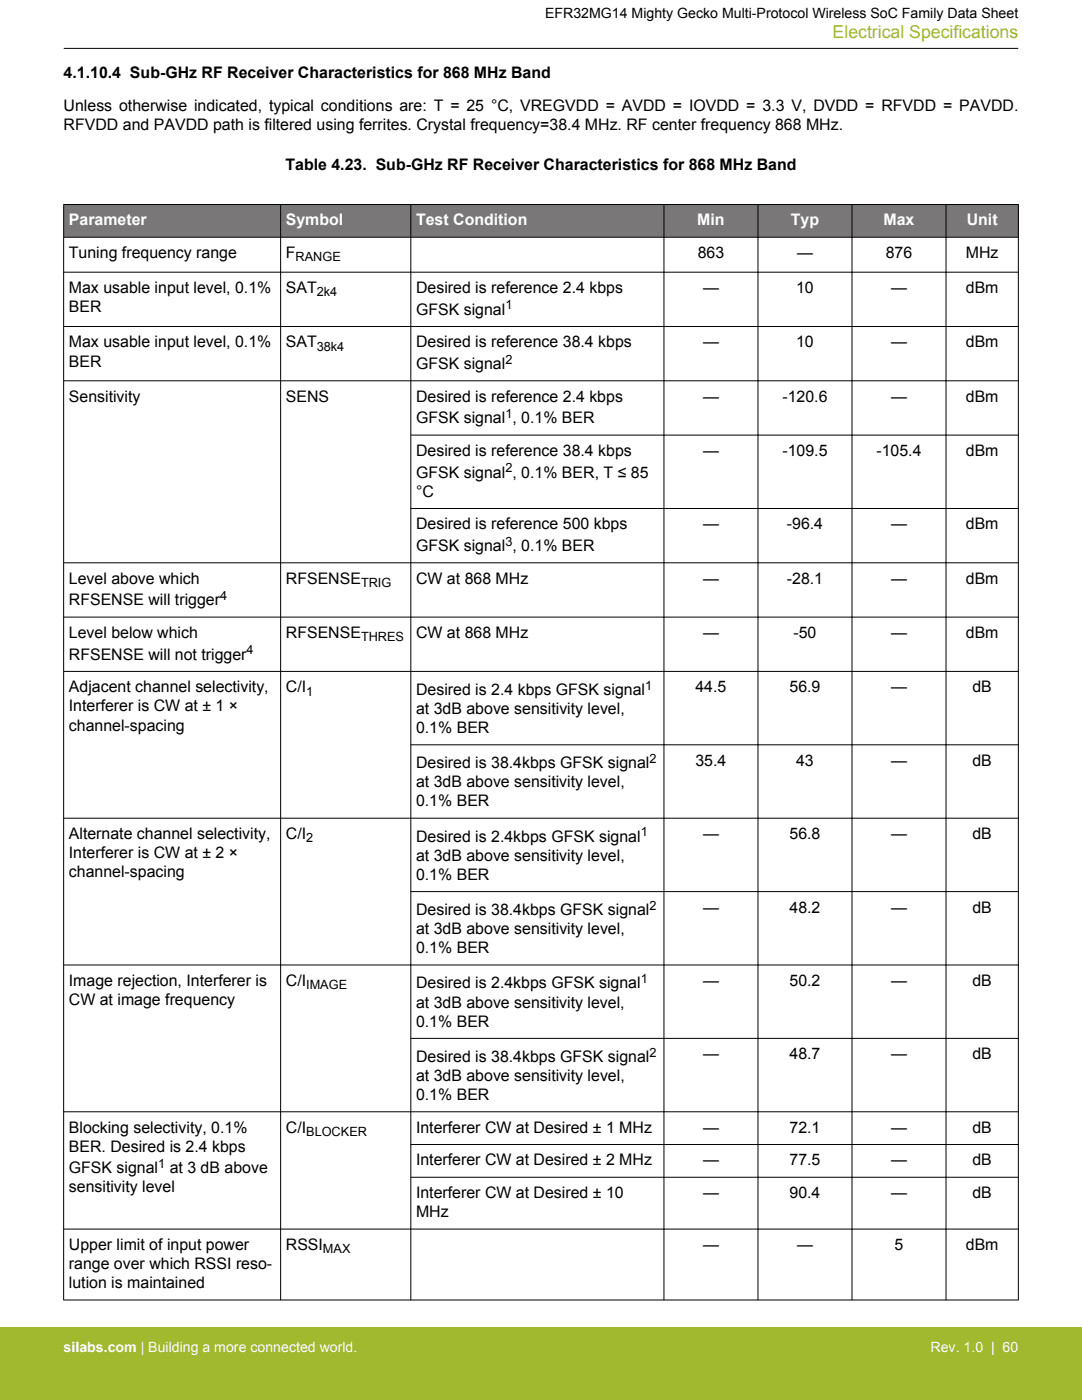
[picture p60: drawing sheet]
<svg xmlns="http://www.w3.org/2000/svg" width="216mm" height="279mm" viewBox="0 0 216 279" stroke-linecap="round" stroke-linejoin="round" font-family="sans-serif">
<defs><g id="words">
<text font-size="3.5" fill="#a1b92e" x="166.1" y="7.5">Electrical Specifications</text>
<g font-size="3.2">
<text x="12.7" y="15.5">4.1.10.4 Sub-GHz RF Receiver Characteristics for 868 MHz Band</text>
<text x="12.7" y="22.2">Unless otherwise indicated, typical conditions are: T = 25 °C, VREGVDD = AVDD = IOVDD = 3.3 V, DVDD = RFVDD = PAVDD.</text>
<text x="12.7" y="26">RFVDD and PAVDD path is filtered using ferrites. Crystal frequency=38.4 MHz. RF center frequency 868 MHz.</text>
<text x="57" y="34">Table 4.23. Sub-GHz RF Receiver Characteristics for 868 MHz Band</text>
<text x="13.7" y="51.5">Tuning frequency range</text>
<text x="57" y="51.5">F</text>
<text x="139.2" y="51.5">863</text>
<text x="159" y="51.5">—</text>
<text x="176.7" y="51.5">876</text>
<text x="192.7" y="51.5">MHz</text>
<text x="13.7" y="58.5">Max usable input level, 0.1%</text>
<text x="57" y="58.5">SAT</text>
<text x="83" y="58.5">Desired is reference 2.4 kbps</text>
<text x="140.3" y="58.5">—</text>
<text x="158.9" y="58.5">10</text>
<text x="177.8" y="58.5">—</text>
<text x="192.7" y="58.5">dBm</text>
<text x="13.7" y="62.3">BER</text>
<text x="83" y="62.8">GFSK signal</text>
<text x="13.7" y="69.3">Max usable input level, 0.1%</text>
<text x="57" y="69.3">SAT</text>
<text x="83" y="69.3">Desired is reference 38.4 kbps</text>
<text x="140.3" y="69.3">—</text>
<text x="158.9" y="69.3">10</text>
<text x="177.8" y="69.3">—</text>
<text x="192.7" y="69.3">dBm</text>
<text x="13.7" y="73.1">BER</text>
<text x="83" y="73.6">GFSK signal</text>
<text x="13.7" y="80.2">Sensitivity</text>
<text x="57" y="80.2">SENS</text>
<text x="83" y="80.2">Desired is reference 2.4 kbps</text>
<text x="140.3" y="80.2">—</text>
<text x="156.1" y="80.2">-120.6</text>
<text x="177.8" y="80.2">—</text>
<text x="192.7" y="80.2">dBm</text>
<text x="83" y="84.5">GFSK signal , 0.1% BER</text>
<text x="83" y="91">Desired is reference 38.4 kbps</text>
<text x="83" y="95.3">GFSK signal , 0.1% BER, T ≤ 85</text>
<text x="140.3" y="91">—</text>
<text x="156.1" y="91">-109.5</text>
<text x="174.9" y="91">-105.4</text>
<text x="192.7" y="91">dBm</text>
<text x="83" y="99.1">°C</text>
<text x="83" y="105.7">Desired is reference 500 kbps</text>
<text x="140.3" y="105.7">—</text>
<text x="157" y="105.7">-96.4</text>
<text x="177.8" y="105.7">—</text>
<text x="192.7" y="105.7">dBm</text>
<text x="83" y="110">GFSK signal , 0.1% BER</text>
<text x="13.7" y="116.5">Level above which</text>
<text x="57" y="116.5">RFSENSE</text>
<text x="83" y="116.5">CW at 868 MHz</text>
<text x="140.3" y="116.5">—</text>
<text x="157" y="116.5">-28.1</text>
<text x="177.8" y="116.5">—</text>
<text x="192.7" y="116.5">dBm</text>
<text x="13.7" y="120.8">RFSENSE will trigger</text>
<text x="13.7" y="127.3">Level below which</text>
<text x="13.7" y="131.6">RFSENSE will not trigger</text>
<text x="57" y="127.3">RFSENSE</text>
<text x="83" y="127.3">CW at 868 MHz</text>
<text x="140.3" y="127.3">—</text>
<text x="158.3" y="127.3">-50</text>
<text x="177.8" y="127.3">—</text>
<text x="192.7" y="127.3">dBm</text>
<text x="13.7" y="138.2">Adjacent channel selectivity,</text>
<text x="13.7" y="142">Interferer is CW at ± 1 ×</text>
<text x="57" y="138.2">C/I</text>
<text x="83" y="138.7">Desired is 2.4 kbps GFSK signal</text>
<text x="83" y="142.5">at 3dB above sensitivity level,</text>
<text x="138.8" y="138.2">44.5</text>
<text x="157.5" y="138.2">56.9</text>
<text x="177.8" y="138.2">—</text>
<text x="194" y="138.2">dB</text>
<text x="13.7" y="145.8">channel-spacing</text>
<text x="83" y="146.3">0.1% BER</text>
<text x="83" y="153.3">Desired is 38.4kbps GFSK signal</text>
<text x="138.8" y="152.8">35.4</text>
<text x="158.9" y="152.8">43</text>
<text x="177.8" y="152.8">—</text>
<text x="194" y="152.8">dB</text>
<text x="83" y="157.1">at 3dB above sensitivity level,</text>
<text x="83" y="160.9">0.1% BER</text>
<text x="13.7" y="167.5">Alternate channel selectivity,</text>
<text x="57" y="167.5">C/I</text>
<text x="83" y="168">Desired is 2.4kbps GFSK signal</text>
<text x="140.3" y="167.5">—</text>
<text x="157.5" y="167.5">56.8</text>
<text x="177.8" y="167.5">—</text>
<text x="194" y="167.5">dB</text>
<text x="13.7" y="171.3">Interferer is CW at ± 2 ×</text>
<text x="83" y="171.8">at 3dB above sensitivity level,</text>
<text x="13.7" y="175.1">channel-spacing</text>
<text x="83" y="175.6">0.1% BER</text>
<text x="83" y="182.6">Desired is 38.4kbps GFSK signal</text>
<text x="140.3" y="182.1">—</text>
<text x="157.5" y="182.1">48.2</text>
<text x="177.8" y="182.1">—</text>
<text x="194" y="182.1">dB</text>
<text x="83" y="186.4">at 3dB above sensitivity level,</text>
<text x="83" y="190.2">0.1% BER</text>
<text x="13.7" y="196.8">Image rejection, Interferer is</text>
<text x="57" y="196.8">C/I</text>
<text x="83" y="197.3">Desired is 2.4kbps GFSK signal</text>
<text x="140.3" y="196.8">—</text>
<text x="157.5" y="196.8">50.2</text>
<text x="177.8" y="196.8">—</text>
<text x="194" y="196.8">dB</text>
<text x="13.7" y="200.6">CW at image frequency</text>
<text x="83" y="201.1">at 3dB above sensitivity level,</text>
<text x="83" y="204.9">0.1% BER</text>
<text x="83" y="211.9">Desired is 38.4kbps GFSK signal</text>
<text x="83" y="215.7">at 3dB above sensitivity level,</text>
<text x="140.3" y="211.4">—</text>
<text x="157.5" y="211.4">48.7</text>
<text x="177.8" y="211.4">—</text>
<text x="194" y="211.4">dB</text>
<text x="83" y="219.5">0.1% BER</text>
<text x="13.7" y="226.1">Blocking selectivity, 0.1%</text>
<text x="57" y="226.1">C/I</text>
<text x="83" y="226.1">Interferer CW at Desired ± 1 MHz</text>
<text x="140.3" y="226.1">—</text>
<text x="157.5" y="226.1">72.1</text>
<text x="177.8" y="226.1">—</text>
<text x="194" y="226.1">dB</text>
<text x="13.7" y="229.9">BER. Desired is 2.4 kbps</text>
<text x="83" y="232.6">Interferer CW at Desired ± 2 MHz</text>
<text x="140.3" y="232.6">—</text>
<text x="157.5" y="232.6">77.5</text>
<text x="177.8" y="232.6">—</text>
<text x="194" y="232.6">dB</text>
<text x="13.7" y="238">sensitivity level</text>
<text x="13.7" y="234.2">GFSK signal</text>
<text x="33.9" y="234.2">at 3 dB above</text>
<text x="83" y="239.1">Interferer CW at Desired ± 10</text>
<text x="140.3" y="239.1">—</text>
<text x="157.5" y="239.1">90.4</text>
<text x="177.8" y="239.1">—</text>
<text x="194" y="239.1">dB</text>
<text x="83" y="242.9">MHz</text>
<text x="13.7" y="249.5">Upper limit of input power</text>
<text x="57" y="249.5">RSSI</text>
<text x="140.3" y="249.5">—</text>
<text x="159" y="249.5">—</text>
<text x="178.5" y="249.5">5</text>
<text x="192.7" y="249.5">dBm</text>
<text x="13.7" y="253.3">range over which RSSI reso-</text>
<text x="13.7" y="257.1">lution is maintained</text>
</g>
<g font-size="3.2" fill="#fff">
<text x="13.7" y="45">Parameter</text>
<text x="57" y="45">Symbol</text>
<text x="83" y="45">Test Condition</text>
<text x="139.1" y="45">Min</text>
<text x="157.8" y="45">Typ</text>
<text x="176.3" y="45">Max</text>
<text x="192.9" y="45">Unit</text>
</g>
<text font-size="2.8" x="108.8" y="3.5">EFR32MG14 Mighty Gecko Multi-Protocol Wireless SoC Family Data Sheet</text>
<g font-size="2.8" fill="#fff">
<text x="12.7" y="269.9">silabs.com | Building a more connected world.</text>
<text x="185.7" y="269.9">Rev. 1.0 | 60</text>
</g>
<g font-size="2.5">
<text x="59" y="52.2">RANGE</text>
<text x="63.2" y="59.1">2k4</text>
<text x="100.8" y="61.7">1</text>
<text x="63.2" y="70">38k4</text>
<text x="100.8" y="72.6">2</text>
<text x="100.8" y="83.4">1</text>
<text x="100.8" y="94.3">2</text>
<text x="100.8" y="108.9">3</text>
<text x="43.9" y="119.7">4</text>
<text x="72" y="117.1">TRIG</text>
<text x="49.2" y="130.6">4</text>
<text x="72" y="128">THRES</text>
<text x="128.7" y="137.6">1</text>
<text x="61.1" y="138.8">1</text>
<text x="129.6" y="152.3">2</text>
<text x="127.8" y="166.9">1</text>
<text x="61.1" y="168.1">2</text>
<text x="129.6" y="181.6">2</text>
<text x="61.1" y="197.4">IMAGE</text>
<text x="127.8" y="196.2">1</text>
<text x="129.6" y="210.8">2</text>
<text x="61.1" y="226.7">BLOCKER</text>
<text x="31.6" y="233.1">1</text>
<text x="64.5" y="250.1">MAX</text>
</g>
</g></defs>
<g fill="#797777">
<path d="M12.7 40.8h190.5v6.6h-190.5z" fill-rule="evenodd"/>
<path d="M12.7 40.8h190.5v6.6h-190.5z" fill-rule="evenodd"/>
</g>
<g fill="none" stroke="#000" stroke-width=".2">
<path d="M12.7 9.7h190.5M12.7 40.8h190.5M12.7 47.4h190.5M12.7 54.3h190.5M12.7 40.8v218.7M56 40.8v218.7M82 40.8v218.7M132.5 40.8v218.7M151.2 40.8v218.7M170 40.8v218.7M188.8 40.8v218.7M203.2 40.8v218.7"/>
<path d="M12.7 65.2h190.5M12.7 76h190.5M81.9 86.8h121.3M81.9 101.5h121.3M203.2 112.3h-190.5M12.7 123.2h190.5M12.7 134h190.5M81.9 148.6h121.3M81.9 177.9h121.3M203.2 163.3h-190.5M203.2 192.6h-190.5M81.9 207.2h121.3"/>
<path d="M81.9 228.4h121.3M81.9 234.9h121.3M203.2 221.9h-190.5M12.7 245.3h190.5M12.7 259.4h190.5"/>
</g>
<path d="M0 264.9h215.9v14.5h-215.9z" fill="#a1b92e"/>
<use href="#words"/>
</svg>
